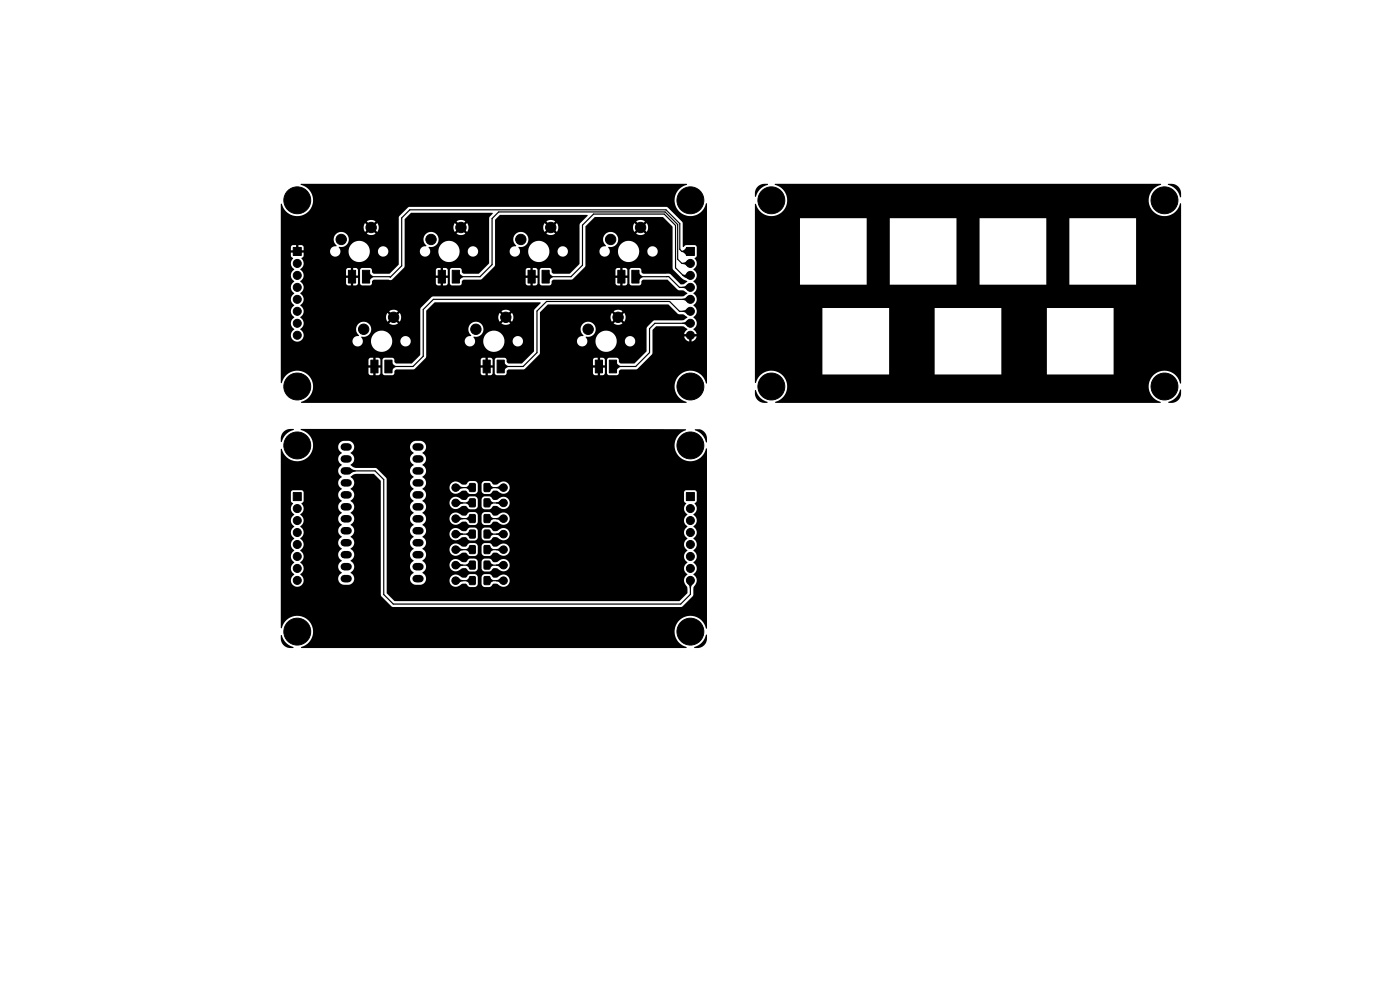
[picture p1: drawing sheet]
<svg xmlns="http://www.w3.org/2000/svg" width="297mm" height="210mm" viewBox="0 0 297 210" stroke-linecap="round" stroke-linejoin="round" font-family="sans-serif">
<g fill="#000" stroke="#000" stroke-width=".21">
<path d="M62.2 52.5h1.7v1.7h-1.7zM145.6 52.5h1.7v1.7h-1.7zM73.9 57.3h1.5v2.7h-1.5zM76.9 57.3h1.5v2.7h-1.5zM78.7 76.4h1.5v2.7h-1.5zM81.6 76.4h1.6v2.7h-1.6zM93 57.3h1.5v2.7h-1.5zM95.9 57.3h1.6v2.7h-1.6zM102.5 76.4h1.5v2.7h-1.5zM105.5 76.4h1.5v2.7h-1.5zM112 57.3h1.5v2.7h-1.5zM115 57.3h1.5v2.7h-1.5z"/>
<path d="M126.3 76.4h1.5v2.7h-1.5zM129.3 76.4h1.5v2.7h-1.5zM131.1 57.3h1.5v2.7h-1.5zM134 57.3h1.6v2.7h-1.6zM62.2 104.5h1.7v1.7h-1.7zM99.6 105.9h1.2v1.6h-1.2zM99.6 109.2h1.2v1.6h-1.2zM99.6 102.6h1.2v1.6h-1.2zM99.6 115.8h1.2v1.6h-1.2zM99.6 119.1h1.2v1.6h-1.2zM99.6 112.5h1.2v1.6h-1.2zM102.7 105.9h1.2v1.6h-1.2z"/>
<path d="M102.7 109.2h1.2v1.6h-1.2zM102.7 102.6h1.2v1.6h-1.2zM102.7 115.8h1.2v1.6h-1.2zM102.7 119.1h1.2v1.6h-1.2zM102.7 112.5h1.2v1.6h-1.2zM145.6 104.5h1.7v1.7h-1.7zM99.6 122.4h1.2v1.6h-1.2zM102.7 122.4h1.2v1.6h-1.2z"/>
<circle cx="63.1" cy="42.5" r="2.85"/>
<circle cx="63.1" cy="58.4" r=".85"/>
<circle cx="63.1" cy="55.9" r=".85"/>
<circle cx="63.1" cy="42.5" r="1.8"/>
<circle cx="72.4" cy="50.8" r="1.1"/>
<circle cx="78.7" cy="48.3" r="1.1"/>
<circle cx="91.4" cy="50.8" r="1.1"/>
<circle cx="97.8" cy="48.3" r="1.1"/>
<circle cx="110.5" cy="50.8" r="1.1"/>
<circle cx="116.8" cy="48.3" r="1.1"/>
<circle cx="129.5" cy="50.8" r="1.1"/>
<circle cx="135.9" cy="48.3" r="1.1"/>
<circle cx="146.5" cy="42.5" r="1.8"/>
<circle cx="146.5" cy="42.5" r="2.85"/>
<circle cx="146.5" cy="58.4" r=".85"/>
<circle cx="146.5" cy="55.9" r=".85"/>
<circle cx="163.6" cy="42.5" r="1.8"/>
<circle cx="163.6" cy="42.5" r="2.85"/>
<circle cx="247" cy="42.5" r="2.85"/>
<circle cx="247" cy="42.5" r="1.8"/>
<circle cx="63.1" cy="63.5" r=".85"/>
<circle cx="63.1" cy="71.1" r=".85"/>
<circle cx="63.1" cy="61" r=".85"/>
<circle cx="63.1" cy="68.6" r=".85"/>
<circle cx="63.1" cy="66" r=".85"/>
<circle cx="77.1" cy="69.8" r="1.1"/>
<circle cx="83.5" cy="67.3" r="1.1"/>
<circle cx="101" cy="69.8" r="1.1"/>
<circle cx="107.3" cy="67.3" r="1.1"/>
<circle cx="124.8" cy="69.8" r="1.1"/>
<circle cx="131.1" cy="67.3" r="1.1"/>
<circle cx="146.5" cy="71.1" r=".85"/>
<circle cx="146.5" cy="63.5" r=".85"/>
<circle cx="146.5" cy="68.6" r=".85"/>
<circle cx="146.5" cy="61" r=".85"/>
<circle cx="146.5" cy="66" r=".85"/>
<circle cx="63.1" cy="94.5" r="2.85"/>
<circle cx="63.1" cy="82" r="2.85"/>
<circle cx="63.1" cy="82" r="1.8"/>
<circle cx="63.1" cy="94.5" r="1.8"/>
<circle cx="146.5" cy="82" r="1.8"/>
<circle cx="146.5" cy="94.5" r="2.85"/>
<circle cx="146.5" cy="82" r="2.85"/>
<circle cx="146.5" cy="94.5" r="1.8"/>
<circle cx="163.6" cy="82" r="1.8"/>
<circle cx="163.6" cy="82" r="2.85"/>
<circle cx="247" cy="82" r="2.85"/>
<circle cx="247" cy="82" r="1.8"/>
<circle cx="63.1" cy="115.5" r=".85"/>
<circle cx="63.1" cy="107.9" r=".85"/>
<circle cx="63.1" cy="113" r=".85"/>
<circle cx="63.1" cy="110.4" r=".85"/>
<circle cx="63.1" cy="118" r=".85"/>
<circle cx="96.7" cy="113.3" r=".8"/>
<circle cx="96.7" cy="116.6" r=".8"/>
<circle cx="96.7" cy="103.4" r=".8"/>
<circle cx="96.7" cy="106.7" r=".8"/>
<circle cx="96.7" cy="110" r=".8"/>
<circle cx="96.7" cy="119.9" r=".8"/>
<circle cx="106.8" cy="113.3" r=".8"/>
<circle cx="106.8" cy="116.6" r=".8"/>
<circle cx="106.8" cy="103.4" r=".8"/>
<circle cx="106.8" cy="106.7" r=".8"/>
<circle cx="106.8" cy="110" r=".8"/>
<circle cx="106.8" cy="119.9" r=".8"/>
<circle cx="146.5" cy="110.4" r=".85"/>
<circle cx="146.5" cy="118" r=".85"/>
<circle cx="146.5" cy="115.5" r=".85"/>
<circle cx="146.5" cy="113" r=".85"/>
<circle cx="146.5" cy="107.9" r=".85"/>
<circle cx="63.1" cy="134" r="2.85"/>
<circle cx="63.1" cy="123.1" r=".85"/>
<circle cx="63.1" cy="120.6" r=".85"/>
<circle cx="63.1" cy="134" r="1.8"/>
<circle cx="96.7" cy="123.2" r=".8"/>
<circle cx="106.8" cy="123.2" r=".8"/>
<circle cx="146.5" cy="134" r="1.8"/>
<circle cx="146.5" cy="134" r="2.85"/>
<circle cx="146.5" cy="123.1" r=".85"/>
<circle cx="146.5" cy="120.6" r=".85"/>
</g>
<g fill="none" stroke="#000" stroke-width="1.6">
<path d="M73 94.8h.8M73 97.4h.8M73 99.9h.8M88.3 94.8h.8M88.3 97.4h.8M88.3 99.9h.8M73 102.4h.8M73 105h.8M73 107.5h.8M73 110.1h.8M73 112.6h.8M73 115.1h.8"/>
<path d="M73 117.7h.8M88.3 102.4h.8M88.3 105h.8M88.3 107.5h.8M88.3 110.1h.8M88.3 112.6h.8M88.3 115.1h.8M88.3 117.7h.8M73 120.2h.8M73 122.8h.8M88.3 120.2h.8M88.3 122.8h.8"/>
</g>
<g fill="none" stroke="#000" stroke-width=".25">
<path d="M134.8 58.7h7.1l2.2 2.3h2.4M146.5 53.3h-1.8l-.5-.4v-5.5l-2.9-2.9h-54.4l-1.7 1.7v10.2l-2.4 2.4-5.1-.1M146.5 55.9h-1.8l-.9-.9v-7.4l-2.7-2.6h-35.3l-1.4 1.4v9.7l-2.6 2.6h-5.1M146.5 58.4h-1.6l-1.6-1.6v-9l-2.4-2.4h-15l-2.3 2.4v8.5l-2.5 2.4h-5.3M146.5 63.5h-54.6l-2.1 2.2v9.9l-2.2 2.1h-5.2M146.5 66h-2.4l-2-2h-26.1l-2.1 2v8.8l-2.9 2.9h-4.8M146.5 68.6h-7.6l-1.1 1.1v5.1l-2.9 2.9h-4.9M73.4 99.9h6.2l1.8 1.8v24.4l2 2h61l2.1-2v-3M96.7 119.9h3.5M96.7 116.6h3.5M96.7 113.3h3.5M96.7 110h3.5"/>
<path d="M96.7 103.4h3.5M100.2 119.9h.1M100.2 116.6h.1M100.2 113.3h.1M100.2 110h.1M100.2 106.7h-3.5M100.2 103.4h.1M103.3 119.9h.1M103.3 116.6h.1M103.3 113.3h.1M103.3 110h.1M103.3 106.7h3.5"/>
<path d="M103.3 103.4h.1M103.3 119.9h3.5M103.3 116.6h3.5M103.3 113.3h3.5M103.3 110h3.5M103.3 103.4h3.5M100.2 123.2h-3.5M103.3 123.2h3.5"/>
</g>
<g fill="#000">
<path d="M63.8 39h81.8l.2 .1a3.4 3.4 0 0 0-1.8 5.7 3.4 3.4 0 0 0 5.7-1.6l.2-.1 .1 .1v38l-.2 .1a3.4 3.4 0 0 0-5.7-1.7 3.4 3.4 0 0 0 1.6 5.7l-.1 .2h-81.6l-.2-.2a3.4 3.4 0 0 0 2.6-2.7 3.4 3.4 0 0 0-1.6-3.5h13.4l.2 .4 .8 .1v-1.6h.5v1.6h.6l.4-.4v-1.2h-1v-.5h1v-1.2l-.3-.3-.7-.1v1.6h-.5v-1.6l-.9 .1-.1 .3v1.2h.9v.5h-.9v1.1h-13.4a3.4 3.4 0 0 0-5.1 2.2l-.1-.1v-10.1h2.1a1.36 1.36 0 0 0 1.9 1.2h11.2v.2a1.1 1.1 0 0 0 1.1 1 1.1 1.1 0 0 0 1.1-1h1.7v.3a2.26 2.26 0 0 0 2.5 1.8 2.26 2.26 0 0 0 2-2.3h1.7v.2a1.11 1.11 0 0 0 1.8 .8 1.11 1.11 0 0 0-.1-1.9 1.11 1.11 0 0 0-1.7 .9h-1.7a2.26 2.26 0 0 0-2.3-2.2 2.26 2.26 0 0 0-2.2 2.4h-1.7l-.4-1a1.71 1.71 0 0 0 1.7-.6 1.71 1.71 0 0 0 .3-1.8 1.64 1.64 0 0 0-2.5-.4 1.64 1.64 0 0 0 .1 2.5l-.1 .1a1.11 1.11 0 0 0-1.3 1h-11.1a1.45 1.45 0 0 0 0-2.5 1.46 1.46 0 0 0 0-2.5h18.2l.3 1 .6-.7 .4 .4-.6 .6a1.6 1.6 0 0 0 1.8 0l-.6-.6 .4-.4 .6 .7a1.6 1.6 0 0 0 0-1.9l-.6 .6-.4-.4 .6-.6a1.6 1.6 0 0 0-1.8 0l.6 .6-.4 .4-.6-.6-.3 .9h-18.2a1.5 1.5 0 0 0 0-2.6 1.48 1.48 0 0 0 0-2.5v-.1a1.35 1.35 0 0 0 .4-2h9.3l.3 .4h.7v-1.5h.5v1.5h.8l.2-.4h.5l.1 .3 .3 .1h1.7l.4-.4h13.6l.2 .4h.8v-1.5h.5v1.5l.8-.1 .2-.3v-1.2h-1v-.5h1v-1.2l-.5-.4h-.5v1.6h-.5v-1.6l-.6 .1-.4 .2v1.3h.9v.5h-.9v1.2h-13.6v-.5l.4-.3 3.5 .1 .4-.1 2.6-2.7v-3.3h3.3a1.1 1.1 0 0 0 1 1.1 1.1 1.1 0 0 0 1.2-1h1.7v.3a2.26 2.26 0 0 0 2.5 1.9 2.26 2.26 0 0 0 2-2.3h1.7v.2a1.11 1.11 0 0 0 1.8 .8 1.11 1.11 0 0 0-.1-1.9 1.11 1.11 0 0 0-1.7 .9h-1.7a2.26 2.26 0 0 0-2.3-2.2 2.26 2.26 0 0 0-2.2 2.3h-1.7l-.4-1a1.71 1.71 0 0 0 1.7-.5 1.71 1.71 0 0 0 .3-1.8 1.64 1.64 0 0 0-2.5-.5 1.64 1.64 0 0 0 .1 2.6h-.1a1.11 1.11 0 0 0-1.3 1.1h-3.3v-5h10.4l.3 .9 .6-.6 .4 .3-.7 .7a1.6 1.6 0 0 0 1.9 0l-.6-.7 .4-.3 .6 .6a1.6 1.6 0 0 0 0-1.9l-.6 .6-.4-.3 .6-.6a1.6 1.6 0 0 0-1.9 0l.7 .6-.4 .3-.6-.6-.3 1h-10.4v-1.8l1.4-1.4 17.3 .1-.7 1.1-.1 9.6-2.2 2.2h-3.1l-.4-.3v-.6l-.3-.3h-2l-.3 .4v2.8l.3 .4h1.9l.4-.4h13.5l.3 .4h.7v-1.5h.5v1.5l.9-.1 .1-.3v-1.2h-.9v-.5h.9v-1.2l-.4-.4h-.6v1.6h-.5v-1.6l-.6 .1-.3 .2-.1 1.3h1v.5h-1v1.2h-13.5v-.5l.4-.3h3.5l.4-.1 2.7-2.8v-3.1h3.1v.2a1.1 1.1 0 0 0 1.2 .9 1.1 1.1 0 0 0 1-1h1.7l.1 .3a2.26 2.26 0 0 0 2.4 1.9 2.26 2.26 0 0 0 2.1-2.3h1.7v.2a1.11 1.11 0 0 0 1.7 .8 1.11 1.11 0 0 0-.1-1.9 1.11 1.11 0 0 0-1.6 .9h-1.7a2.26 2.26 0 0 0-2.4-2.2 2.26 2.26 0 0 0-2.2 2.3h-1.7l-.3-1a1.71 1.71 0 0 0 1.7-.5 1.71 1.71 0 0 0 .2-1.8 1.64 1.64 0 0 0-2.5-.5 1.64 1.64 0 0 0 .1 2.6h-.1a1.11 1.11 0 0 0-1.3 1.1h-3.1v-5h10.2l.3 .9 .7-.6 .3 .3-.6 .7a1.6 1.6 0 0 0 1.9 0l-.6-.7 .3-.3 .6 .6a1.6 1.6 0 0 0 0-1.9l-.6 .6-.3-.3 .6-.6a1.6 1.6 0 0 0-1.9 0l.6 .6-.3 .3-.7-.6-.3 1h-10.2v-1.6l1.1-1.1 18.6 .1-1.8 2v8.3l-2 2.1h-3.5l-.4-.3v-.6l-.2-.3h-2.1l-.2 .4v2.8l.2 .4h1.9l.4-.4h13.6l.2 .4h.8v-1.5h.5v1.5l.8-.1 .2-.3v-1.2h-1v-.5h1v-1.2l-.5-.4h-.5v1.6h-.5v-1.6l-.6 .1-.4 .2v1.3h.9v.5h-.9v1.2h-13.6v-.5l.4-.3h3.8l.3-.1 2.7-2.7v-3.2h3a1.1 1.1 0 0 0 1 1.1 1.1 1.1 0 0 0 1.2-1h1.7v.3a2.26 2.26 0 0 0 2.5 1.9 2.26 2.26 0 0 0 2-2.3h1.7v.2a1.11 1.11 0 0 0 1.8 .8 1.11 1.11 0 0 0-.1-1.9 1.11 1.11 0 0 0-1.7 .9h-1.7a2.26 2.26 0 0 0-2.3-2.2 2.26 2.26 0 0 0-2.2 2.3h-1.7l-.4-1a1.71 1.71 0 0 0 1.7-.5 1.71 1.71 0 0 0 .3-1.8 1.64 1.64 0 0 0-2.5-.5 1.64 1.64 0 0 0 .1 2.6h-.1a1.11 1.11 0 0 0-1.3 1.1h-3v-5h10.1l.3 .9 .6-.6 .4 .3-.7 .7a1.6 1.6 0 0 0 1.9 0l-.6-.7 .4-.3 .6 .6a1.6 1.6 0 0 0 0-1.9l-.6 .6-.4-.3 .6-.6a1.6 1.6 0 0 0-1.9 0l.7 .6-.4 .3-.6-.6-.3 1h-10.1v-.3l2-2 14.5 .1 2 2v9l2 2 1 .5 .1 .2-.8 .5h-.5l-2.5-2.2h-5.5l-.4-.3v-.6l-.3-.3-1.8-.1-.5 .4v3l.4 .3h1.7l.4-.2 .1-.7 .4-.3h5.1l2.2 2.2 1.2 .1 .8 .5v.2l-.7 .5-.4 .1h-52.9l-2.6 2.6-.1 9.8-1.8 1.8h-3.2l-.4-.3v-.5l-.3-.3h-2l-.3 .3 .1 3 .3 .3h1.7l.3-.1 .2-.4h18.3l.2 .4 .8 .1v-1.6h.5v1.6l.9-.1 .1-.4v-1.1h-1v-.5h1v-1.2l-.4-.4h-.6v1.6h-.5v-1.6h-.6l-.4 .3v1.3h1v.5h-1v1.1h-18.3v-.4l.4-.3 3.8-.1 2.3-2.2 .2-.5v-3.3h8.2a1.1 1.1 0 0 0 1 1.2 1.1 1.1 0 0 0 1.2-1h1.7v.3a2.26 2.26 0 0 0 2.5 1.8 2.26 2.26 0 0 0 2-2.3h1.7l.1 .2a1.11 1.11 0 0 0 1.7 .8 1.11 1.11 0 0 0-.1-1.9 1.11 1.11 0 0 0-1.7 .9h-1.7a2.26 2.26 0 0 0-2.3-2.2 2.26 2.26 0 0 0-2.2 2.4h-1.7l-.4-1a1.71 1.71 0 0 0 1.7-.6 1.71 1.71 0 0 0 .3-1.8 1.64 1.64 0 0 0-2.5-.4 1.64 1.64 0 0 0 .1 2.5l-.1 .1a1.11 1.11 0 0 0-1.3 1h-8.2v-5h15.3l.3 1 .6-.7 .4 .4-.6 .6a1.6 1.6 0 0 0 1.9 0l-.7-.6 .4-.4 .6 .7a1.6 1.6 0 0 0 0-1.9l-.6 .6-.4-.4 .7-.6a1.6 1.6 0 0 0-1.9 0l.6 .6-.4 .4-.6-.6-.3 .9h-15.3v-1.4l1.8-1.8h22.5v.2l-1.3 1.3-.1 .3v8.7l-2.6 2.5h-2.8l-.4-.3v-.5l-.3-.3h-2l-.2 .3v2.8l.3 .5h1.8l.4-.5h18.3l.3 .4 .7 .1v-1.6h.5v1.6l.9-.1 .1-.4v-1.1h-1v-.5h1v-1.2l-.4-.4h-.6v1.6h-.5v-1.6h-.6l-.3 .3-.1 1.3h1v.5h-1v1.1h-18.3v-.4l.4-.3h3.2l.3-.2 3.1-3.1v-2.8h7.9a1.1 1.1 0 0 0 1 1.2 1.1 1.1 0 0 0 1.2-1h1.7l.1 .3a2.26 2.26 0 0 0 2.4 1.8 2.26 2.26 0 0 0 2-2.3h1.8v.2a1.11 1.11 0 0 0 1.7 .8 1.11 1.11 0 0 0-.1-1.9 1.11 1.11 0 0 0-1.6 .9h-1.8a2.26 2.26 0 0 0-2.3-2.2 2.26 2.26 0 0 0-2.2 2.4h-1.7l-.3-1a1.71 1.71 0 0 0 1.7-.6 1.71 1.71 0 0 0 .2-1.8 1.64 1.64 0 0 0-2.5-.4 1.64 1.64 0 0 0 .1 2.5l-.1 .1a1.11 1.11 0 0 0-1.3 1h-7.9v-5h15l.3 1 .6-.7 .4 .4-.6 .6a1.6 1.6 0 0 0 1.9 0l-.7-.6 .4-.4 .6 .7a1.6 1.6 0 0 0 0-1.9l-.6 .6-.4-.4 .7-.6a1.6 1.6 0 0 0-1.9 0l.6 .6-.4 .4-.6-.6-.3 .9h-15l.1-1.1 1.7-1.6h25.4l2.1 2 1.2 .1 .8 .6-.8 .6-6.1 .1-.3 .1-1.4 1.4-.1 5.1-2.5 2.5h-2.9l-.4-.3v-.5l-.3-.3h-2l-.2 .3v2.8l.4 .5 1.8-.1 .3-.3v-.5l.4-.3 3.4-.1 3.1-3 .2-.5v-4.8l.8-.8h5.8l.8 .7-.5 .5-.2 .5h.9v.5h-.9a1.35 1.35 0 0 0 1.1 1.1v-.9h.5v.9l.6-.3 .4-.6 .1-.2h-.9v-.5h.9l-.3-.7-.4-.3a1.55 1.55 0 0 0 0-2.6 1.48 1.48 0 0 0 0-2.6 1.48 1.48 0 0 0 0-2.5 1.48 1.48 0 0 0 0-2.5 1.48 1.48 0 0 0 0-2.6 1.5 1.5 0 0 0 .3-2.3l.4-.5v-2.1l-.4-.2h-1.8l-.7 .4-.1-5.2-3-3.1-.4-.2h-54.6l-.3 .1-1.9 2.1v10l-1.9 1.9-3.4 .1-.4-.3v-.6l-.2-.3h-1.9l-.4 .3v2.9h-.5v-1.2h-.9v-.5h.9v-1.3l-.4-.2-.6-.1v1.6h-.5v-1.6h-.5l-.5 .4v1.2h1v.5h-1v1.2h-9.3l-.4-.4a1.55 1.55 0 0 0 0-2.6 1.5 1.5 0 0 0 .3-2.3l.4-.4v-.8h-.9l.1-.3h6.4v.2a1.1 1.1 0 0 0 1.2 .9 1.1 1.1 0 0 0 1-1h1.7l.1 .3a2.26 2.26 0 0 0 2.4 1.9 2.26 2.26 0 0 0 2.1-2.3h1.7v.2a1.11 1.11 0 0 0 1.7 .8 1.11 1.11 0 0 0-.1-1.9 1.11 1.11 0 0 0-1.6 .9h-1.7a2.26 2.26 0 0 0-2.4-2.2 2.26 2.26 0 0 0-2.2 2.3h-1.7l-.3-1a1.71 1.71 0 0 0 1.7-.5 1.71 1.71 0 0 0 .2-1.8 1.64 1.64 0 0 0-2.5-.5 1.64 1.64 0 0 0 .1 2.6h-.1a1.11 1.11 0 0 0-1.3 1.1h-6.4l-.1-.2h.9l-.1-1-1-.1v.9h-.5v-.9h-.7l-.4 .4v.7h.9v.5h-.9l.1 .8 .4 .3a1.59 1.59 0 0 0 .2 2.5 1.49 1.49 0 0 0 0 2.5 1.48 1.48 0 0 0 0 2.6 1.48 1.48 0 0 0 0 2.5 1.48 1.48 0 0 0 0 2.5 1.48 1.48 0 0 0 0 2.6 1.59 1.59 0 0 0-.7 1.2h-2.1v-22.8h17.5l.3 .9 .7-.6 .3 .3-.6 .7a1.6 1.6 0 0 0 1.9 0l-.6-.7 .3-.3 .6 .6a1.6 1.6 0 0 0 0-1.9l-.6 .6-.3-.3 .6-.6a1.6 1.6 0 0 0-1.9 0l.6 .6-.3 .3-.7-.6-.3 1h-17.5v-5l.1-.1a3.4 3.4 0 0 0 5.7 1.7 3.4 3.4 0 0 0-1.6-5.8zM160.8 39.5l1.1-.5h.9l.1 .1a4 4 0 0 0-2.6 2.7l-.2-.2 .1-1.1zM164.4 39h81.8l.1 .1a3.4 3.4 0 0 0-1.7 5.7 3.4 3.4 0 0 0 5.7-1.6l.2-.1 .1 .1v38l-.2 .1a3.4 3.4 0 0 0-5.7-1.7 3.4 3.4 0 0 0 1.6 5.7l-.2 .2h-81.6l-.1-.2a3.4 3.4 0 0 0 1.4-5.9h70.4v-14.1h-14.1v14.1h-9.7v-14.1h-14.1v14.1h-9.7v-14.1h-14.1v14.1h-8.8a3.4 3.4 0 0 0-5.4 1.9l-.2-.2v-20.7h80.9v-14.1h-14.1v14.1h-4.9v-14.1h-14.2v14.1h-4.9v-14.1h-14.1v14.1h-4.9v-14.1h-14.2v14.1h-9.6v-17.1h.3a3.4 3.4 0 0 0 5.7 1.5 3.4 3.4 0 0 0-1.8-5.7zM247.8 39l1.3 .1 .9 .5 .5 1.1 .1 1-.2 .2a3.9 3.9 0 0 0-2.7-2.8zM77.7 58.7l.7-.8 .8 .7v.2l-.8 .7zM96.7 58.7l.8-.8 .7 .7v.2l-.7 .7zM115.8 58.7l.7-.8 .8 .7v.2l-.8 .7zM134.8 58.7l.8-.8 .7 .7v.2l-.7 .7zM144.8 53.2l.8-.7 .9 .8-.9 .9-.8-.7zM144.8 55.8l.6-.2 .7-.5 .4 .8-.4 .8-.7-.5-.6-.2zM144.7 58.4l.2-.2 .5 .1 .7-.7 .4 .8-.4 .8-.9-.4zM82.4 77.7l.8-.7 .7 .6v.3l-.7 .6z"/>
<path d="M106.2 77.7l.8-.7 .7 .6v.3l-.7 .6zM130 77.7l.8-.7 .8 .6v.3l-.8 .6zM144.8 65.9l.6-.1 .7-.5 .4 .7-.4 .8-.7-.5-.6-.1zM144.8 63.4l.6-.2 .7-.5 .4 .8-.4 .8-.7-.5-.6-.2zM144.8 68.5l.6-.2 .7-.5 .4 .8-.4 .8-.7-.5-.6-.2zM144.8 60.8l.6-.1 .7-.5 .4 .8-.4 .7-.7-.5-.6-.1zM60.1 91.6l1-.5 1.1-.1 .2 .1a4 4 0 0 0-2.7 2.7l-.1-.1v-1zM74.1 99.2l1.3 .6v.2l-1.3 .6-.7-.7zM63.8 91h81.6l.1 .3a3.4 3.4 0 0 0-1.3 5.7 3.4 3.4 0 0 0 5.6-1.9l.2 .1v38l-.2 .2a3.4 3.4 0 0 0-5.6-1.8 3.4 3.4 0 0 0 1.5 5.7l-.1 .2h-81.6l-.2-.2a3.4 3.4 0 0 0 1.6-5.7 3.4 3.4 0 0 0-5.7 1.7l-.1-.1v-10.1h2.1a1.35 1.35 0 0 0 1.5 1.4 1.35 1.35 0 0 0 1.2-1.7h7.3l.1 .2a1.3 1.3 0 0 0 1.2 1.1l1.1-.1a1.36 1.36 0 0 0 1-1.1 1.36 1.36 0 0 0-.7-1.4 1.42 1.42 0 0 0 .7-1.3 1.42 1.42 0 0 0-.7-1.3 1.42 1.42 0 0 0 .7-1.2 1.42 1.42 0 0 0-.7-1.3 1.42 1.42 0 0 0 .7-1.3 1.42 1.42 0 0 0-.7-1.2 1.43 1.43 0 0 0 0-2.6 1.42 1.42 0 0 0 .7-1.2 1.42 1.42 0 0 0-.7-1.3 1.42 1.42 0 0 0 .7-1.3 1.42 1.42 0 0 0-.7-1.3 1.42 1.42 0 0 0 .7-1.2 1.42 1.42 0 0 0-.7-1.3 1.43 1.43 0 0 0 0-2.5l.5-.5 .6-.2h3.8l1.5 1.5v24.2l.1 .3 2.4 2.2 61.2 .1 .3-.2 2.2-2.2 .1-1.8 .5-.7a1.48 1.48 0 0 0-.5-2.1 1.48 1.48 0 0 0 0-2.5 1.48 1.48 0 0 0 0-2.6 1.48 1.48 0 0 0 0-2.5 1.48 1.48 0 0 0 0-2.5 1.48 1.48 0 0 0 0-2.6 1.5 1.5 0 0 0 .3-2.3l.4-.6v-1.8l-.4-.4h-1.9l-.3 .2-.1 2.1 .5 .4a1.6 1.6 0 0 0 .2 2.5 1.48 1.48 0 0 0 0 2.5 1.48 1.48 0 0 0 0 2.6 1.49 1.49 0 0 0 0 2.5 1.48 1.48 0 0 0 0 2.5 1.48 1.48 0 0 0 0 2.6 1.75 1.75 0 0 0 0 2.7v1.2l-1.7 1.7h-60.4l-1.6-1.6-.1-3.1h5a1.3 1.3 0 0 0 1.2 1.3l1.3-.1 .6-.4 .2-.4h5.1a1.37 1.37 0 0 0 2.2 1l.4-.4h.8l.7 .7h1.2l.5-.2 .2-.5h.8a.74 .74 0 0 0 .7 .7h1.1l.7-.7h.8l.7 .5a1.34 1.34 0 0 0 1.8-.6 1.34 1.34 0 0 0-.5-1.7 1.34 1.34 0 0 0-1.8 .4l-.9 .2-.9-.8h-1.3l-.4 .6v1.4h-.8v-1.4l-.5-.6h-1.2l-.9 .8-.8-.1-.7-.5a1.3 1.3 0 0 0-1.9 1.2h-5.1l.1-.2a1.48 1.48 0 0 0-.8-1.5l.1-.1a1.29 1.29 0 0 0 .6-1.5h5.1v.2a1.38 1.38 0 0 0 2.2 .8l.4-.3 .8-.1 .7 .7h1.2l.5-.2 .2-.5h.8a.74 .74 0 0 0 .7 .7h1.1l.7-.7 .8 .1 .7 .4a1.33 1.33 0 0 0 1.7-.5 1.33 1.33 0 0 0-.4-1.8 1.33 1.33 0 0 0-1.8 .4l-.9 .2-.9-.8-1.3 .1-.4 .5v1.4h-.8v-1.4a.74 .74 0 0 0-.7-.6l-1.2 .1-.7 .7-.8-.1-.7-.4a1.3 1.3 0 0 0-1.9 1.1h-5.1l-.7-1a1.31 1.31 0 0 0 .2-2.3h5.6v.2a1.39 1.39 0 0 0 2.2 .8l.4-.3 .8-.1 .7 .7 1.2 .1 .4-.2 .3-.5h.8a.74 .74 0 0 0 .7 .7l1.1-.1 .7-.7 .8 .1 .7 .4a1.33 1.33 0 0 0 1.7-.5 1.33 1.33 0 0 0-.4-1.8 1.33 1.33 0 0 0-1.8 .4l-.9 .2-.9-.8-1.3 .1-.4 .5v1.5h-.8v-1.5l-.5-.5-1.2-.1-.9 .8-.8-.1-.7-.4a1.31 1.31 0 0 0-1.9 1.1h-5.6l-.2-.3a1.38 1.38 0 0 0 .8-1.2 1.38 1.38 0 0 0-.8-1.2l.6-.6h5.2v.2a1.39 1.39 0 0 0 2.2 .8l.4-.3 .8-.1 .7 .7 1.2 .1 .5-.3 .2-.4h.8a.74 .74 0 0 0 .7 .7l1.1-.1 .7-.7 .8 .1 .7 .5a1.33 1.33 0 0 0 1.7-.6 1.33 1.33 0 0 0-.4-1.8 1.33 1.33 0 0 0-1.8 .4l-.9 .2-.8-.7-1.1-.1a.74 .74 0 0 0-.7 .7v1.4h-.8v-1.4a.74 .74 0 0 0-.7-.7l-1.2 .1-.7 .7-.8-.1-.7-.4a1.3 1.3 0 0 0-1.9 1.1l-5.2-.1a1.41 1.41 0 0 0-.6-1.9l.1-.1a1.28 1.28 0 0 0 .7-1.2h5v.2a1.39 1.39 0 0 0 2.2 .8l.4-.3 .8-.1 .7 .7 1.2 .1a.74 .74 0 0 0 .7-.7h.8a.74 .74 0 0 0 .7 .7l1.1-.1 .7-.7 .8 .1 .7 .5a1.33 1.33 0 0 0 1.7-.6 1.33 1.33 0 0 0-.4-1.8 1.33 1.33 0 0 0-1.8 .4l-.9 .2-.8-.7-1.1-.1a.74 .74 0 0 0-.7 .7v1.4h-.8v-1.5l-.5-.5-1.2-.1-.9 .8h-.8l-.7-.5a1.3 1.3 0 0 0-1.9 1.1h-5l-.2-.6-.6-.7a1.32 1.32 0 0 0 .5-2h5.3v.2a1.39 1.39 0 0 0 2.2 .8l.4-.4h.8l.7 .7h1.2a.74 .74 0 0 0 .7-.7h.8a.74 .74 0 0 0 .7 .7h1.1l.7-.7h.8l.7 .5a1.33 1.33 0 0 0 1.7-.5 1.33 1.33 0 0 0-.4-1.8 1.33 1.33 0 0 0-1.8 .4l-.9 .2-.9-.8-1.3 .1-.4 .5v1.4h-.8v-1.4l-.5-.5-1.2-.1-.9 .8-.8-.1-.7-.4a1.3 1.3 0 0 0-1.9 1.1h-5.3l-.5-.5a1.38 1.38 0 0 0 .8-1.3 1.38 1.38 0 0 0-.8-1.2l.3-.3h5.5v.3a1.39 1.39 0 0 0 2.2 .7l.4-.3h.8l.7 .6 1.2 .1 .5-.3 .2-.4h.8a.74 .74 0 0 0 .7 .7l1.1-.1 .7-.6h.8l.7 .5a1.33 1.33 0 0 0 1.7-.6 1.33 1.33 0 0 0-.4-1.8 1.33 1.33 0 0 0-1.8 .4l-.9 .2-.9-.7h-1.3l-.4 .5v1.5h-.8v-1.5l-.5-.5h-1.2l-.9 .7h-.8l-.7-.5a1.31 1.31 0 0 0-1.9 1.1h-5.5a1.38 1.38 0 0 0-.3-2.2 1.42 1.42 0 0 0 .8-1.3 1.42 1.42 0 0 0-.8-1.3 1.42 1.42 0 0 0 .8-1.2 1.42 1.42 0 0 0-.8-1.3 1.35 1.35 0 0 0 .8-1.5 1.35 1.35 0 0 0-1.3-1.1h-1a1.36 1.36 0 0 0-1.1 1.2 1.36 1.36 0 0 0 .8 1.4 1.42 1.42 0 0 0-.8 1.3 1.42 1.42 0 0 0 .8 1.2 1.42 1.42 0 0 0-.8 1.3 1.42 1.42 0 0 0 .8 1.3 1.42 1.42 0 0 0-.8 1.2 1.42 1.42 0 0 0 .8 1.3 1.42 1.42 0 0 0-.8 1.3 1.42 1.42 0 0 0 .8 1.2 1.42 1.42 0 0 0-.8 1.3 1.42 1.42 0 0 0 .8 1.3 1.42 1.42 0 0 0-.8 1.3 1.42 1.42 0 0 0 .8 1.2 1.42 1.42 0 0 0-.8 1.3 1.42 1.42 0 0 0 .8 1.3 1.42 1.42 0 0 0-.8 1.2 1.42 1.42 0 0 0 .8 1.3 1.42 1.42 0 0 0-.8 1.3 1.42 1.42 0 0 0 .8 1.2 1.42 1.42 0 0 0-.8 1.3 1.42 1.42 0 0 0 .8 1.3l-.6 .6-.2 .7h-5v-21.2l-2.2-2.3h-4.3l-.7-.3-.4-.4a1.38 1.38 0 0 0 .7-1.3 1.38 1.38 0 0 0-.7-1.2 1.35 1.35 0 0 0 .7-1.5 1.35 1.35 0 0 0-1.2-1.1h-1.1a1.36 1.36 0 0 0-1.1 1.2 1.36 1.36 0 0 0 .8 1.4 1.42 1.42 0 0 0-.8 1.3 1.42 1.42 0 0 0 .8 1.2 1.42 1.42 0 0 0-.8 1.3 1.42 1.42 0 0 0 .8 1.3 1.42 1.42 0 0 0-.8 1.2 1.42 1.42 0 0 0 .8 1.3 1.42 1.42 0 0 0-.8 1.3 1.42 1.42 0 0 0 .8 1.2 1.42 1.42 0 0 0-.8 1.3 1.42 1.42 0 0 0 .8 1.3 1.42 1.42 0 0 0-.8 1.3 1.42 1.42 0 0 0 .8 1.2 1.42 1.42 0 0 0-.8 1.3 1.42 1.42 0 0 0 .8 1.3 1.42 1.42 0 0 0-.8 1.2 1.42 1.42 0 0 0 .8 1.3 1.42 1.42 0 0 0-.8 1.3 1.42 1.42 0 0 0 .8 1.2 1.42 1.42 0 0 0-.8 1.3 1.42 1.42 0 0 0 .8 1.3l-.6 .6-.2 .7h-7.3l-.7-1a1.48 1.48 0 0 0 0-2.5 1.48 1.48 0 0 0 0-2.6 1.48 1.48 0 0 0 0-2.5 1.48 1.48 0 0 0 0-2.5 1.48 1.48 0 0 0 0-2.6 1.5 1.5 0 0 0 .3-2.3l.4-.6v-1.8l-.4-.4h-1.9l-.3 .2-.1 2.1 .5 .4a1.6 1.6 0 0 0 .2 2.5 1.48 1.48 0 0 0 0 2.5 1.48 1.48 0 0 0 0 2.6 1.49 1.49 0 0 0 0 2.5 1.48 1.48 0 0 0 0 2.5 1.48 1.48 0 0 0 0 2.6 1.59 1.59 0 0 0-.7 1.2h-2.1v-27.8l.2-.1a3.4 3.4 0 0 0 5.7 1.6 3.4 3.4 0 0 0-1.7-5.7zM147.4 91.1h1.1l1 .6 .5 1v1l-.2 .2a4.1 4.1 0 0 0-2.4-2.7zM160.2 82.8l.1-.1a3.9 3.9 0 0 0 2.6 2.6l-.2 .2h-.8l-1.1-.6-.6-.9zM250.3 82.6l.3 .1-.1 1-.5 1.1-.9 .6-1.2 .1-.1-.2a3.7 3.7 0 0 0 2.5-2.6z"/>
<path d="M97 115.9l.7 .4 .6 .2v.2l-.6 .2-.7 .4-.3-.7zM97 112.6l.7 .4 .6 .2v.2l-.6 .2-.7 .4-.3-.7zM97 109.3l.7 .5 .6 .1v.2l-.6 .2-.7 .5-.3-.8zM97 102.7l.7 .5 .6 .1v.3l-.6 .1-.7 .5-.3-.8zM97 119.2l.7 .4 .6 .2v.2l-.6 .2-.7 .4-.3-.7zM97 106l.7 .4 .6 .2v.2l-.6 .1-.7 .5-.3-.7zM98.9 116.5l.7-.6 .6 .7-.6 .6-.7-.5zM98.9 106.6l.7-.6 .6 .7-.6 .6-.7-.5zM98.9 109.9l.7-.5 .6 .6-.6 .7-.7-.6zM98.9 103.3l.7-.5 .6 .6-.6 .7-.7-.5zM98.9 119.8l.7-.6 .6 .7-.6 .6-.7-.5zM98.9 113.2l.7-.5 .6 .6-.6 .6-.7-.5z"/>
<path d="M103.3 103.4l.7-.6 .6 .5v.3l-.6 .5zM103.3 119.9l.7-.7 .6 .6v.2l-.6 .5zM103.3 110l.7-.6 .6 .5v.2l-.6 .6zM103.3 106.7l.7-.7 .6 .6v.2l-.6 .5zM103.3 113.3l.7-.6 .6 .5v.2l-.6 .5zM103.3 116.6l.7-.7 .6 .6v.2l-.6 .5zM105.2 106.6l.6-.2 .7-.4 .3 .7-.3 .7-.7-.5-.6-.1zM105.2 113.2l.6-.2 .7-.4 .3 .7-.3 .7-.7-.4-.6-.2zM105.2 109.9l.6-.1 .7-.5 .3 .7-.3 .8-.7-.5-.6-.2zM105.2 119.8l.6-.2 .7-.4 .3 .7-.3 .7-.7-.4-.6-.2zM105.2 103.3l.6-.1 .7-.5 .3 .7-.3 .8-.7-.5-.6-.1zM105.2 116.5l.6-.2 .7-.4 .3 .7-.3 .7-.7-.4-.6-.2z"/>
<path d="M59.6 134.8l.1-.1a3.9 3.9 0 0 0 2.6 2.6l-.1 .2h-.9l-1.1-.6-.6-.9zM97 122.5l.7 .4 .6 .2v.2l-.6 .1-.7 .5-.3-.7zM98.9 123.1l.7-.6 .6 .7-.6 .6-.7-.5zM103.3 123.1l.7-.6 .6 .6v.2l-.6 .5zM105.2 123.1l.6-.2 .7-.5 .3 .8-.3 .7-.7-.5-.6-.1zM145.7 123.4l.8-.3 .7 .3-.5 .8-.1 .6h-.3l-.1-.6zM149.8 134.6l.2 .1v1l-.6 1.1-.9 .6-1.1 .1-.2-.2a3.7 3.7 0 0 0 2.6-2.7z"/>
</g>
</svg>
